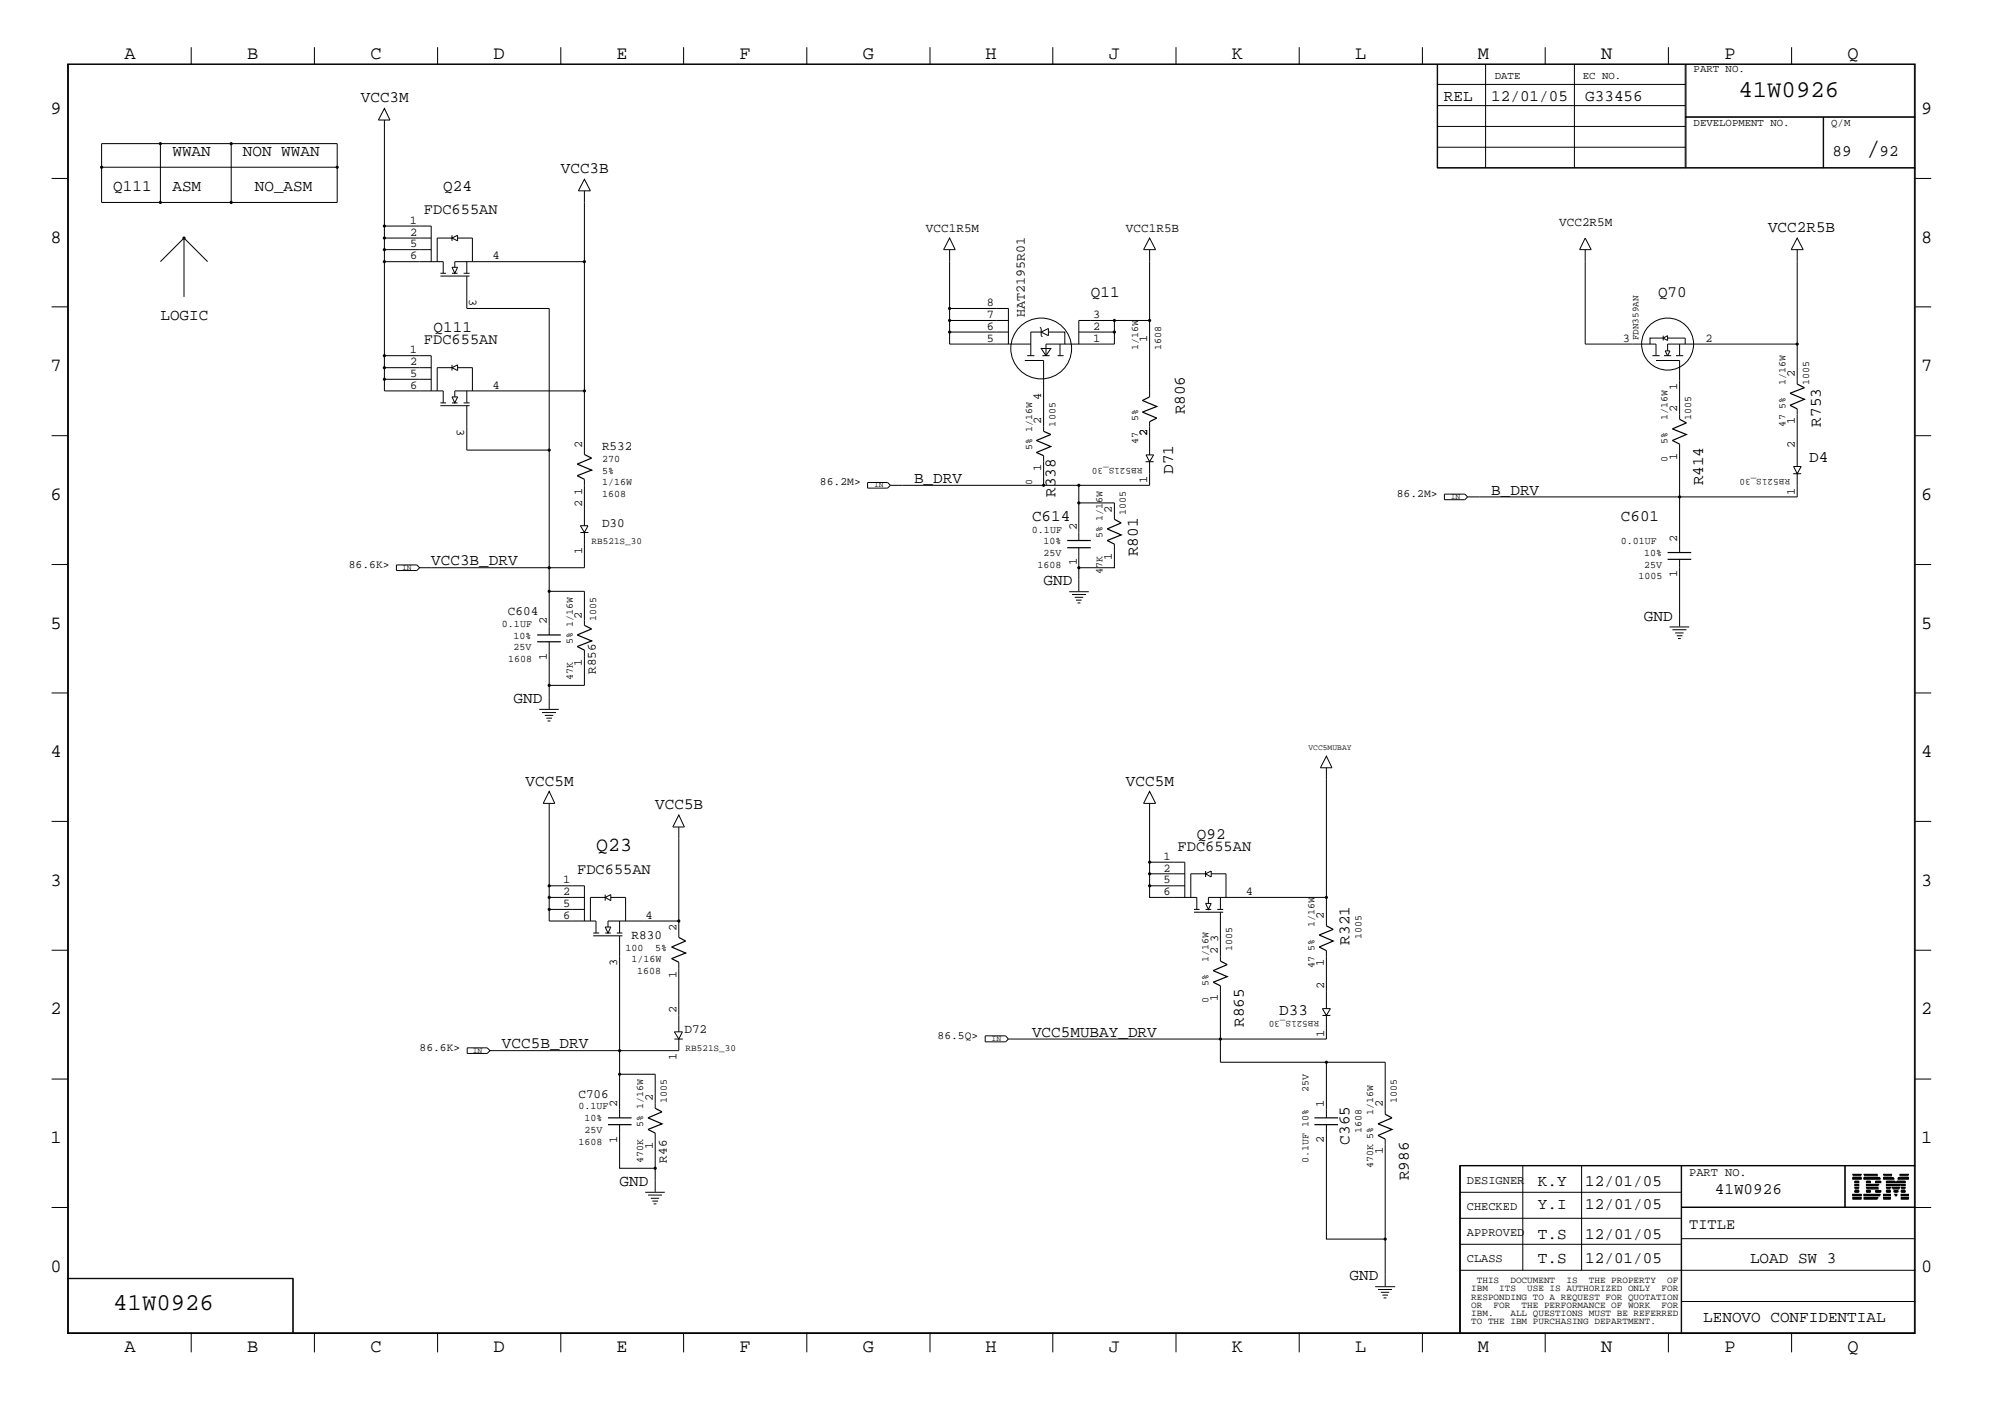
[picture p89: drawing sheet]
<svg xmlns="http://www.w3.org/2000/svg" width="423mm" height="300mm" viewBox="0 0 423 300" stroke-linecap="round" stroke-linejoin="round" font-family="sans-serif">
<defs><g id="words">
<text font-size="5.2" x="395" y="32.9">/</text>
<g font-size="5.1">
<text x="368" y="20.5">41W0926</text>
<text x="24" y="277.2">41W0926</text>
</g>
<text font-size="4.2" x="126.2" y="180">Q23</text>
<g font-size="4">
<text x="26.3" y="12.5">A</text>
<text x="52.3" y="12.5">B</text>
<text x="78.4" y="12.5">C</text>
<text x="104.5" y="12.5">D</text>
<text x="130.5" y="12.5">E</text>
<text x="156.5" y="12.5">F</text>
<text x="182.6" y="12.5">G</text>
<text x="208.6" y="12.5">H</text>
<text x="234.7" y="12.5">J</text>
<text x="260.8" y="12.5">K</text>
<text x="286.9" y="12.5">L</text>
<text x="312.8" y="12.5">M</text>
<text x="338.9" y="12.5">N</text>
<text x="365" y="12.5">P</text>
<text x="391.1" y="12.5">Q</text>
<text x="10.7" y="24.1">9</text>
<text x="406.7" y="24.1">9</text>
<text x="10.7" y="51.4">8</text>
<text x="406.7" y="51.4">8</text>
<text x="10.7" y="78.6">7</text>
<text x="406.7" y="78.6">7</text>
<text x="10.7" y="105.8">6</text>
<text x="406.7" y="105.8">6</text>
<text x="10.7" y="133.1">5</text>
<text x="406.7" y="133.1">5</text>
<text x="10.7" y="160.2">4</text>
<text x="406.7" y="160.2">4</text>
<text x="10.7" y="187.5">3</text>
<text x="406.7" y="187.5">3</text>
<text x="10.7" y="214.6">2</text>
<text x="406.7" y="214.6">2</text>
<text x="10.7" y="241.9">1</text>
<text x="406.7" y="241.9">1</text>
<text x="10.7" y="269.2">0</text>
<text x="406.7" y="269.2">0</text>
<text x="26.3" y="286.2">A</text>
<text x="52.3" y="286.2">B</text>
<text x="78.4" y="286.2">C</text>
<text x="104.5" y="286.2">D</text>
<text x="130.5" y="286.2">E</text>
<text x="156.5" y="286.2">F</text>
<text x="182.6" y="286.2">G</text>
<text x="208.6" y="286.2">H</text>
<text x="234.7" y="286.2">J</text>
<text x="260.8" y="286.2">K</text>
<text x="286.9" y="286.2">L</text>
<text x="312.8" y="286.2">M</text>
<text x="338.9" y="286.2">N</text>
<text x="365" y="286.2">P</text>
<text x="391.1" y="286.2">Q</text>
</g>
<g font-size="3.4">
<text x="76.4" y="21.7">VCC3M</text>
<text x="305.6" y="21.4">REL</text>
<text x="315.6" y="21.4">12/01/05</text>
<text x="335.5" y="21.4">G33456</text>
<text x="36.5" y="32.9">WWAN</text>
<text x="51.4" y="32.9">NON WWAN</text>
<text x="387.9" y="32.9">89</text>
<text x="397.8" y="32.9">92</text>
<text x="24" y="40.4">Q111</text>
<text x="36.5" y="40.4">ASM</text>
<text x="53.9" y="40.4">NO_ASM</text>
<text x="93.8" y="40.4">Q24</text>
<text x="118.7" y="36.7">VCC3B</text>
<text x="374.2" y="49.1">VCC2R5B</text>
<text x="230.9" y="62.8">Q11</text>
<text x="350.9" y="62.8">Q70</text>
<text x="34" y="67.8">LOGIC</text>
<text x="91.8" y="70.3">Q111</text>
<text x="250.8" y="87.7" transform="rotate(-90 250.8 87.7)">R806</text>
<text x="385.4" y="90.3" transform="rotate(-90 385.4 90.3)">R753</text>
<text x="248.3" y="100.2" transform="rotate(-90 248.3 100.2)">D71</text>
<text x="382.9" y="97.7">D4</text>
<text x="193.5" y="102.2">B_DRV</text>
<text x="223.4" y="105.2" transform="rotate(-90 223.4 105.2)">R338</text>
<text x="315.6" y="104.7">B_DRV</text>
<text x="360.5" y="102.7" transform="rotate(-90 360.5 102.7)">R414</text>
<text x="218.4" y="110.2">C614</text>
<text x="343.1" y="110.2">C601</text>
<text x="91.3" y="119.6">VCC3B_DRV</text>
<text x="240.9" y="117.7" transform="rotate(-90 240.9 117.7)">R801</text>
<text x="220.9" y="123.9">GND</text>
<text x="348" y="131.3">GND</text>
<text x="108.7" y="148.8">GND</text>
<text x="111.3" y="166.3">VCC5M</text>
<text x="238.3" y="166.3">VCC5M</text>
<text x="138.7" y="171.3">VCC5B</text>
<text x="253.3" y="177.5">Q92</text>
<text x="285.7" y="199.9" transform="rotate(-90 285.7 199.9)">R321</text>
<text x="270.8" y="214.9">D33</text>
<text x="106.3" y="221.8">VCC5B_DRV</text>
<text x="218.4" y="219.4">VCC5MUBAY_DRV</text>
<text x="263.3" y="217.3" transform="rotate(-90 263.3 217.3)">R865</text>
<text x="285.7" y="242.2" transform="rotate(-90 285.7 242.2)">C365</text>
<text x="131.1" y="251">GND</text>
<text x="298.2" y="249.8" transform="rotate(-90 298.2 249.8)">R986</text>
<text x="325.5" y="251">K.Y</text>
<text x="335.5" y="251">12/01/05</text>
<text x="325.5" y="255.9">Y.I</text>
<text x="335.5" y="255.9">12/01/05</text>
<text x="363" y="252.7">41W0926</text>
<text x="325.5" y="262.2">T.S</text>
<text x="335.5" y="262.2">12/01/05</text>
<text x="325.5" y="267.2">T.S</text>
<text x="335.5" y="267.2">12/01/05</text>
<text x="370.4" y="267.2">LOAD SW 3</text>
<text x="285.7" y="270.9">GND</text>
<text x="360.5" y="279.7">LENOVO CONFIDENTIAL</text>
</g>
<g font-size="3.2">
<text x="89.7" y="45.4">FDC655AN</text>
<text x="89.7" y="72.8">FDC655AN</text>
<text x="122.2" y="184.9">FDC655AN</text>
<text x="249.3" y="180">FDC655AN</text>
<text x="357.5" y="260">TITLE</text>
</g>
<text font-size="2.8" x="216.9" y="67.1" transform="rotate(-90 216.9 67.1)">HAT2195R01</text>
<g font-size="2.7">
<text x="330" y="47.8">VCC2R5M</text>
<text x="196" y="49.1">VCC1R5M</text>
<text x="238.3" y="49.1">VCC1R5B</text>
<text x="127.4" y="95.2">R532</text>
<text x="127.4" y="111.4">D30</text>
<text x="107.5" y="130.1">C604</text>
<text x="126.2" y="142.6" transform="rotate(-90 126.2 142.6)">R856</text>
<text x="133.7" y="198.6">R830</text>
<text x="144.9" y="218.6">D72</text>
<text x="122.4" y="232.3">C706</text>
<text x="141.1" y="246" transform="rotate(-90 141.1 246)">R46</text>
</g>
<g font-size="2.5">
<text x="86.8" y="47.3">1</text>
<text x="86.8" y="52.3">5</text>
<text x="86.8" y="49.9">2</text>
<text x="86.8" y="54.9">6</text>
<text x="104.2" y="54.9">4</text>
<text x="99.3" y="63.3" transform="rotate(90 99.3 63.3)">3</text>
<text x="208.9" y="64.9">8</text>
<text x="208.9" y="69.8">6</text>
<text x="208.9" y="67.3">7</text>
<text x="231.4" y="69.8">2</text>
<text x="231.4" y="67.3">3</text>
<text x="86.8" y="74.8">1</text>
<text x="86.8" y="77.3">2</text>
<text x="208.9" y="72.3">5</text>
<text x="231.4" y="72.3">1</text>
<text x="242.8" y="72.3" transform="rotate(-90 242.8 72.3)">1</text>
<text x="343.5" y="72.3">3</text>
<text x="361" y="72.3">2</text>
<text x="86.8" y="79.8">5</text>
<text x="86.8" y="82.3">6</text>
<text x="104.2" y="82.3">4</text>
<text x="355" y="82.5" transform="rotate(-90 355 82.5)">1</text>
<text x="379.9" y="79.8" transform="rotate(-90 379.9 79.8)">2</text>
<text x="220.4" y="84.8" transform="rotate(-90 220.4 84.8)">4</text>
<text x="220.4" y="89.7" transform="rotate(-90 220.4 89.7)">2</text>
<text x="355" y="87.2" transform="rotate(-90 355 87.2)">2</text>
<text x="379.9" y="89.7" transform="rotate(-90 379.9 89.7)">1</text>
<text x="96.7" y="90.8" transform="rotate(90 96.7 90.8)">3</text>
<text x="123.2" y="94.7" transform="rotate(-90 123.2 94.7)">2</text>
<text x="242.8" y="92.3" transform="rotate(-90 242.8 92.3)">2</text>
<text x="379.9" y="94.7" transform="rotate(-90 379.9 94.7)">2</text>
<text x="220.4" y="99.7" transform="rotate(-90 220.4 99.7)">1</text>
<text x="355" y="97.3" transform="rotate(-90 355 97.3)">1</text>
<text x="123.2" y="107.2" transform="rotate(-90 123.2 107.2)">2</text>
<text x="123.2" y="104.7" transform="rotate(-90 123.2 104.7)">1</text>
<text x="242.8" y="102.2" transform="rotate(-90 242.8 102.2)">1</text>
<text x="379.9" y="104.7" transform="rotate(-90 379.9 104.7)">1</text>
<text x="227.9" y="112.2" transform="rotate(-90 227.9 112.2)">2</text>
<text x="235.4" y="108.5" transform="rotate(-90 235.4 108.5)">2</text>
<text x="123.2" y="117.2" transform="rotate(-90 123.2 117.2)">1</text>
<text x="227.9" y="119.6" transform="rotate(-90 227.9 119.6)">1</text>
<text x="235.4" y="118.4" transform="rotate(-90 235.4 118.4)">1</text>
<text x="355" y="114.6" transform="rotate(-90 355 114.6)">2</text>
<text x="355" y="122.2" transform="rotate(-90 355 122.2)">1</text>
<text x="123.2" y="130.9" transform="rotate(-90 123.2 130.9)">2</text>
<text x="115.7" y="132.1" transform="rotate(-90 115.7 132.1)">2</text>
<text x="115.7" y="139.6" transform="rotate(-90 115.7 139.6)">1</text>
<text x="123.2" y="140.9" transform="rotate(-90 123.2 140.9)">1</text>
<text x="246.3" y="181.9">1</text>
<text x="246.3" y="184.5">2</text>
<text x="119.2" y="191.9">5</text>
<text x="119.2" y="189.4">2</text>
<text x="119.2" y="186.9">1</text>
<text x="246.3" y="186.9">5</text>
<text x="246.3" y="189.4">6</text>
<text x="263.7" y="189.4">4</text>
<text x="119.2" y="194.4">6</text>
<text x="136.7" y="194.4">4</text>
<text x="143.2" y="196.9" transform="rotate(-90 143.2 196.9)">2</text>
<text x="280.2" y="194.4" transform="rotate(-90 280.2 194.4)">2</text>
<text x="257.8" y="201.9" transform="rotate(-90 257.8 201.9)">2</text>
<text x="257.8" y="199.4" transform="rotate(-90 257.8 199.4)">3</text>
<text x="130.6" y="204.4" transform="rotate(-90 130.6 204.4)">3</text>
<text x="143.2" y="206.9" transform="rotate(-90 143.2 206.9)">1</text>
<text x="280.2" y="204.4" transform="rotate(-90 280.2 204.4)">1</text>
<text x="280.2" y="209.4" transform="rotate(-90 280.2 209.4)">2</text>
<text x="143.2" y="214.4" transform="rotate(-90 143.2 214.4)">2</text>
<text x="257.8" y="211.9" transform="rotate(-90 257.8 211.9)">1</text>
<text x="280.2" y="219.4" transform="rotate(-90 280.2 219.4)">1</text>
<text x="143.2" y="224.4" transform="rotate(-90 143.2 224.4)">1</text>
<text x="138.2" y="233.1" transform="rotate(-90 138.2 233.1)">2</text>
<text x="130.6" y="234.3" transform="rotate(-90 130.6 234.3)">2</text>
<text x="280.2" y="234.3" transform="rotate(-90 280.2 234.3)">1</text>
<text x="292.7" y="234.3" transform="rotate(-90 292.7 234.3)">2</text>
<text x="130.6" y="241.8" transform="rotate(-90 130.6 241.8)">1</text>
<text x="138.2" y="243.1" transform="rotate(-90 138.2 243.1)">1</text>
<text x="280.2" y="241.8" transform="rotate(-90 280.2 241.8)">2</text>
<text x="292.7" y="244.3" transform="rotate(-90 292.7 244.3)">1</text>
<text x="310.5" y="250.6">DESIGNER</text>
<text x="357.5" y="248.8">PART NO.</text>
<text x="310.5" y="256.1">CHECKED</text>
<text x="310.5" y="261.5">APPROVED</text>
<text x="310.5" y="267">CLASS</text>
</g>
<g font-size="2.4">
<text x="173.6" y="102.7">86.2M&gt;</text>
<text x="295.7" y="105.2">86.2M&gt;</text>
<text x="73.8" y="120.1">86.6K&gt;</text>
<text x="198.5" y="219.9">86.5Q&gt;</text>
<text x="88.8" y="222.3">86.6K&gt;</text>
</g>
<g font-size="2.3">
<text x="316.4" y="16.7">DATE</text>
<text x="335" y="16.7">EC NO.</text>
<text x="358.5" y="15.2">PART NO.</text>
<text x="358.5" y="26.6">DEVELOPMENT NO.</text>
<text x="387.6" y="26.6">Q/M</text>
</g>
<g font-size="2.1">
<text x="240.9" y="74.2" transform="rotate(-90 240.9 74.2)">1/16W</text>
<text x="245.8" y="74" transform="rotate(-90 245.8 74)">1608</text>
<text x="378" y="81.5" transform="rotate(-90 378 81.5)">1/16W</text>
<text x="382.9" y="81.5" transform="rotate(-90 382.9 81.5)">1005</text>
<text x="240.9" y="89.1" transform="rotate(-90 240.9 89.1)">5%</text>
<text x="353" y="89" transform="rotate(-90 353 89)">1/16W</text>
<text x="358" y="89" transform="rotate(-90 358 89)">1005</text>
<text x="378" y="86.5" transform="rotate(-90 378 86.5)">5%</text>
<text x="218.4" y="95.2" transform="rotate(-90 218.4 95.2)">5% 1/16W</text>
<text x="223.4" y="90.3" transform="rotate(-90 223.4 90.3)">1005</text>
<text x="240.9" y="94" transform="rotate(-90 240.9 94)">47</text>
<text x="353" y="94" transform="rotate(-90 353 94)">5%</text>
<text x="378" y="90.3" transform="rotate(-90 378 90.3)">47</text>
<text x="127.4" y="100.2">5%</text>
<text x="127.4" y="97.7">270</text>
<text x="353" y="97.7" transform="rotate(-90 353 97.7)">0</text>
<text x="127.4" y="102.7">1/16W</text>
<text x="127.4" y="105.2">1608</text>
<text x="218.4" y="102.7" transform="rotate(-90 218.4 102.7)">0</text>
<text x="218.4" y="112.7">0.1UF</text>
<text x="233.3" y="113.9" transform="rotate(-90 233.3 113.9)">5% 1/16W</text>
<text x="238.3" y="109" transform="rotate(-90 238.3 109)">1005</text>
<text x="220.9" y="117.7">25V</text>
<text x="220.9" y="115.1">10%</text>
<text x="343.1" y="115.1">0.01UF</text>
<text x="348" y="117.7">10%</text>
<text x="219.6" y="120.1">1608</text>
<text x="233.3" y="121.4" transform="rotate(-90 233.3 121.4)">47K</text>
<text x="346.8" y="122.6">1005</text>
<text x="348" y="120.1">25V</text>
<text x="126.2" y="131.3" transform="rotate(-90 126.2 131.3)">1005</text>
<text x="106.3" y="132.6">0.1UF</text>
<text x="108.7" y="137.6">25V</text>
<text x="108.7" y="135.1">10%</text>
<text x="121.2" y="136.3" transform="rotate(-90 121.2 136.3)">5% 1/16W</text>
<text x="107.5" y="140.1">1608</text>
<text x="121.2" y="143.8" transform="rotate(-90 121.2 143.8)">47K</text>
<text x="278.2" y="196.2" transform="rotate(-90 278.2 196.2)">1/16W</text>
<text x="132.4" y="201.2">100</text>
<text x="133.7" y="203.6">1/16W</text>
<text x="138.7" y="201.2">5%</text>
<text x="255.8" y="203.6" transform="rotate(-90 255.8 203.6)">1/16W</text>
<text x="260.8" y="201.2" transform="rotate(-90 260.8 201.2)">1005</text>
<text x="278.2" y="201.2" transform="rotate(-90 278.2 201.2)">5%</text>
<text x="288.2" y="198.6" transform="rotate(-90 288.2 198.6)">1005</text>
<text x="134.9" y="206.2">1608</text>
<text x="255.8" y="208.6" transform="rotate(-90 255.8 208.6)">5%</text>
<text x="278.2" y="204.9" transform="rotate(-90 278.2 204.9)">47</text>
<text x="255.8" y="212.3" transform="rotate(-90 255.8 212.3)">0</text>
<text x="141.1" y="233.5" transform="rotate(-90 141.1 233.5)">1005</text>
<text x="276.9" y="231.1" transform="rotate(-90 276.9 231.1)">25V</text>
<text x="295.7" y="233.5" transform="rotate(-90 295.7 233.5)">1005</text>
<text x="122.4" y="234.8">0.1UF</text>
<text x="123.7" y="239.8">25V</text>
<text x="123.7" y="237.3">10%</text>
<text x="136.1" y="238.5" transform="rotate(-90 136.1 238.5)">5% 1/16W</text>
<text x="288.2" y="239.9" transform="rotate(-90 288.2 239.9)">1608</text>
<text x="290.7" y="236.1" transform="rotate(-90 290.7 236.1)">1/16W</text>
<text x="122.4" y="242.2">1608</text>
<text x="136.1" y="246" transform="rotate(-90 136.1 246)">470K</text>
<text x="276.9" y="246.1" transform="rotate(-90 276.9 246.1)">0.1UF 10%</text>
<text x="290.7" y="247.2" transform="rotate(-90 290.7 247.2)">470K 5%</text>
</g>
<g font-size="2">
<text x="346.8" y="72.1" transform="rotate(-90 346.8 72.1)">FDN359AN</text>
<text x="241.8" y="99" transform="rotate(180 241.8 99)">RB521S_30</text>
<text x="378.9" y="101.4" transform="rotate(180 378.9 101.4)">RB521S_30</text>
<text x="125.2" y="115.1">RB521S_30</text>
<text x="279.2" y="216.1" transform="rotate(180 279.2 216.1)">RB521S_30</text>
<text x="145.1" y="222.3">RB521S_30</text>
<text x="311.4" y="273.2">IBM</text>
<text x="311.4" y="275">RESPONDING TO A REQUEST FOR QUOTATION</text>
<text x="312.6" y="271.4">THIS</text>
<text x="317.3" y="273.2">ITS</text>
<text x="319.7" y="271.4">DOCUMENT</text>
<text x="323.3" y="273.2">USE IS AUTHORIZED ONLY</text>
<text x="331.6" y="271.4">IS</text>
<text x="336.3" y="271.4">THE PROPERTY</text>
<text x="351.7" y="273.2">FOR</text>
<text x="352.9" y="271.4">OF</text>
<text x="311.4" y="276.7">OR</text>
<text x="311.4" y="278.6">IBM.</text>
<text x="311.4" y="280.2">TO THE IBM PURCHASING DEPARTMENT.</text>
<text x="316.1" y="276.7">FOR</text>
<text x="319.7" y="278.6">ALL QUESTIONS MUST BE REFERRED</text>
<text x="322.1" y="276.7">THE PERFORMANCE OF WORK</text>
<text x="351.7" y="276.7">FOR</text>
</g>
<g font-size="1.7">
<text x="185" y="103.1">IN</text>
<text x="307.1" y="105.6">IN</text>
<text x="85.1" y="120.6">IN</text>
<text x="276.9" y="158.7">VCC5MUBAY</text>
<text x="209.9" y="220.2">IN</text>
<text x="100.1" y="222.8">IN</text>
</g>
</g></defs>
<g fill="none" stroke="#000" stroke-width=".25">
<path d="M123.7 96.2l1.5 .7-3 1.3 3 1.3-3 1.2 1.5 .7M220.9 91.3l1.5 .6-3 1.3 3 1.3-3 1.3 1.5 .6M243.3 84l-1.5 .8 3.1 1.2-3.1 1.2 3.1 1.3-1.6 .7M355.5 88.7l1.5 .8-3 1.3 3 1.1-3 1.3 1.5 .8M380.4 81.3l1.5 .7-3 1.2 3 1.3-3 1.3 1.5 .7M225.9 115.9h5M225.9 114.4h5M235.9 109.9l1.4 .8-2.9 1.2 2.9 1.3-2.9 1.2 1.5 .7M353 118.4h5M353 116.9h5M113.7 135.8h5M113.7 134.4h5"/>
<path d="M123.7 132.3l1.5 .8-3 1.3 3 1.2-3 1.2 1.5 .8M143.7 198.4l1.4 .7-2.9 1.3 2.9 1.3-2.9 1.2 1.5 .7M280.8 195.9l1.4 .8-3 1.2 3 1.2-3 1.3 1.6 .8M258.3 203.4l1.5 .7-3 1.3 3 1.3-3 1.2 1.5 .7M128.7 238h5M128.7 236.6h5M138.7 234.5l1.4 .8-2.9 1.3 2.9 1.2-2.9 1.2 1.5 .8M278.2 238h5M278.2 236.6h5M293.2 235.8l1.4 .8-2.9 1.2 2.9 1.2-2.9 1.3 1.5 .7"/>
</g>
<g fill="none" stroke="#000" stroke-width=".21">
<path d="M14.3 13.5h391.1v268.7h-391.1zM14.5 13.6h390.7v268.4h-390.7zM40.5 10v3.5M66.5 10v3.5M92.6 10v3.5M118.7 10v3.5M144.7 10v3.5M170.8 10v3.5M196.9 10v3.5M222.8 10v3.5M248.9 10v3.5M275 10v3.5"/>
<path d="M301.1 10v3.5M304.2 13.5v22.1h101.2M304.2 17.9h52.5M304.3 13.5v22.1M314.5 13.5v22.1M327.1 10v3.5M333.2 13.5v22.1M353.1 10v3.5M356.7 13.5v22.1M356.9 13.5v22.1M379.2 10v3.5M10.9 37.8h3.4"/>
<path d="M21.5 30.4h49.9v12.4h-49.9zM21.5 35.4h49.9M34 30.4v12.4M48.9 30.4v12.4M81.4 22.9l1.2 2.5h-2.5zM81.4 25.4v25M123.7 37.9l1.3 2.5h-2.6zM304.2 35.5h101.2M304.2 26.8h52.5M304.2 22.4h52.5M304.3 31.2h52.4M356.7 24.8h48.7"/>
<path d="M356.7 24.7h48.7M385.9 24.8v10.8M386 24.8v10.8M405.4 37.8h3.4M38.9 50.4l-4.9 5M38.9 50.4v12.4M38.9 50.4l5 5M81.4 55.4v24.9M81.4 47.8h9.9v7.6M81.4 55.4h12.4v2.4M91.3 52.8h-9.9v2.6M91.3 50.4h-9.9v2.4"/>
<path d="M93.2 57.8h1.2M93.2 58.4h6.2M95.7 56.6h1.2l-.6 1.2zM95.7 50.4l1.2-.6v1.2zM95.7 49.8v1.2M95.7 50.4h-3.2v5M95.7 57.8h1.2M96.9 50.4h3.1v5M98.1 57.8h1.3M98.8 58.4v6.9h17.4v30M98.8 55.4v2.4M123.7 40.4v55.8"/>
<path d="M123.7 55.4h-27.4v1.2M201 50.4l1.2 2.4h-2.5zM201 52.8v12.5M243.3 50.4l1.3 2.4h-2.5zM243.3 52.8v31.2M335.5 50.4l1.3 2.4h-2.5zM335.5 52.8v20h15v2.5M380.4 50.4l1.3 2.4h-2.6zM380.4 52.8v28.5M10.9 64.9h3.4M81.4 75.3h9.9v7.4M81.4 77.8h9.9"/>
<path d="M95.7 77.8l1.2-.6v1.2zM95.7 77.2v1.2M95.7 77.8h-3.2v4.9M96.9 77.8h3.1v4.9M201 65.3v2.5h12.4M201 67.8v2.5h12.4M201 70.3v2.5h17.2M201 65.3h12.4v7.5M216.9 76.3h4v15M217.4 75.3h1.5M220.1 69.3l.3 .2v1.5l.2 .3M220.4 73.7h2l-1 1.6z"/>
<path d="M220.4 70.3l1.5-.8v1.5zM220.4 70.3h-2.2v5M220.6 75.3h1.6M221.9 70.3h3.5v2.5M223.9 75.3h1.2M224.4 72.8v2.5M235.9 67.8v2.5h-7.6M235.9 70.3v2.5h-14.5v2.5M243.3 67.8h-15v5M349.8 75.3h1.5M350.5 76.3h5v12.4M352 71.5h-2.7v1.3"/>
<path d="M352 71v1.1M352 71.5l1-.5v1.1zM352.2 75.3h1.5M352.5 74.3h1l-.5 1zM353 71.5h3.7v1.3M354.8 75.3h1.5M355.5 72.8v2.5M380.4 72.8h-27.4v1.5M405.4 64.9h3.4M10.9 92.2h3.4M91.3 80.3h-9.9v2.4h12.4v2.6M93.2 85.3h1.2"/>
<path d="M93.2 85.9h6.2M95.7 84h1.2l-.6 1.3zM95.7 85.3h1.2M98.1 85.3h1.3M98.8 82.7v2.6M98.8 85.9v9.4h17.4M116.2 95.3v24.8h-27.4M123.7 82.7h-27.4v1.3M220.9 96.4v6.3M242.5 97.7h1.7M242.6 96.3h1.6l-.9 1.4zM243.3 89.2v7.1"/>
<path d="M243.3 97.7v5h-54.8M355.5 94v22.9M379.6 98.7h1.7l-.9 1.5zM380.4 86.5v12.2M405.4 92.2h3.4M10.9 119.5h3.4M83.9 119.5h4.3l.6 .6-.6 .6h-4.3zM122.9 111.3h1.6l-.8 1.4zM122.9 112.7h1.6M123.7 101.4v9.9M123.7 112.7v7.4h-7.5v14.3M183.6 102.1h4.3l.6 .6-.6 .6h-4.3z"/>
<path d="M228.3 102.7v11.7M228.3 106.4h7.6v3.5M235.9 115.1v5h-7.6v-4.2M305.7 104.6h4.3l.6 .6-.6 .5h-4.3zM355.5 118.4v14.2M379.6 100.2h1.7M380.4 100.2v5h-69.8M405.4 119.5h3.4M116.2 125.1h7.5v7.2M116.2 135.8v14.2M123.7 137.6v7.4h-7.5M226.3 125.2h4.2"/>
<path d="M226.9 125.8h3M227.5 126.4h1.8M227.8 127h1.1M228.1 127.6h.6M228.3 120.1v5M353.4 132.7h4.1M354 133.3h3M354.6 133.9h1.8M354.9 134.5h1.2M355.2 135.1h.6M10.9 146.6h3.4M114.1 150.1h4.2"/>
<path d="M114.7 150.8h3M115.3 151.4h1.8M115.7 152h1.1M115.9 152.6h.6M405.4 146.6h3.4M10.9 173.8h3.4M116.2 167.5l1.2 2.5h-2.4zM116.2 170v17.5M143.7 172.5l1.2 2.5h-2.5zM143.7 175v19.9h-15v1.3M243.3 167.5l1.3 2.5h-2.5zM243.3 170v14.9"/>
<path d="M280.8 160l1.1 2.5h-2.4zM280.8 162.5v33.4M405.4 173.8h3.4M116.2 189.9v-2.4h7.5v7.4M123.7 192.4h-7.5v2.5h10v2.5M123.7 189.9h-7.5v2.5M125.6 197.4h1.2M125.6 198h6.1M128.1 196.2h1.2l-.6 1.2zM128.1 189.9l1.2-.6v1.3zM128.1 189.9h-3.1v5M128.1 189.3v1.3"/>
<path d="M128.1 197.4h1.2M129.3 189.9h3.1v5M130.6 197.4h1.1M131.1 198v24.3h12.6v-2.4M131.1 194.9v2.5M143.7 194.9v3.5M243.3 184.9v5h10v2.5M243.3 182.5h7.5v7.4M243.3 184.9h7.5M243.3 187.5h7.5M252.7 192.4h1.2M252.7 193h6.2"/>
<path d="M255.2 191.2h1.2l-.6 1.2zM255.2 184.9l1.2-.6v1.3zM255.2 184.3v1.3M255.2 192.4h1.2M255.2 184.9h-3.1v5M256.4 184.9h3.1v5M257.6 192.4h1.3M258.3 189.9v2.5M258.3 193v10.4M280.8 189.9h-25v1.3M10.9 201.1h3.4M142.7 218.4h1.7l-.7 1.5z"/>
<path d="M142.7 219.9h1.8M143.7 203.6v14.8M208.5 219.2h4.4l.5 .7-.5 .6h-4.4zM258.3 208.6v16.2h34.9v11M279.9 213.4h1.7l-.8 1.5zM279.9 214.9h1.7M280.8 201.2v12.2M280.8 214.9v5h-67.4M405.4 201.1h3.4M10.9 228.3h3.4M98.9 221.7h4.2l.6 .6-.6 .6h-4.2zM103.7 222.3h27.4v14.3"/>
<path d="M131.1 238v9.2h7.6v5M131.1 227.3h7.6v7.2M138.7 239.8v7.4M280.8 238v24.2h12.4M280.8 224.8v11.8M405.4 228.3h3.4M10.9 255.5h3.4M136.6 252.3h4.1M137.2 252.9h2.9M137.8 253.6h1.7M138.1 254.2h1.2M138.3 254.8h.6"/>
<path d="M293.2 241v31.2M308.9 252.3h47M308.9 246.7h96.5M308.9 257.8h47M309.1 246.6v35.4M322.3 246.6v22.2M334.8 246.6v22.2M355.9 246.6v35.4M355.9 255.4h49.5M355.9 255.5h52.9M390.5 246.6v8.9M390.6 246.6v8.9"/>
<path d="M392.2 253.7h1.8zM392.2 253.6h1.8zM392.2 253.4l1.8 .1zM392.2 253l1.8 .1zM392.2 252.8l1.8 .1zM392.2 252.7l1.8 .1zM392.2 249.4l1.8 .1zM392.2 249.3l1.8 .1zM392.2 249.2l1.8 .1zM392.2 248.8h1.8zM392.2 248.7h1.8zM392.2 248.5l1.8 .1z"/>
<path d="M392.6 252.3h.8zM392.6 252.1l.8 .1zM392.6 252l.8 .1zM392.6 251.6h.8zM392.6 251.5h.8zM392.6 251.3l.8 .1zM392.6 250.9l.8 .1zM392.6 250.8h.8zM392.6 250.6l.8 .1zM392.6 250.2l.8 .1zM392.6 250l.8 .1zM392.6 249.9h.8z"/>
<path d="M394.5 253.7h2.8zM394.5 253.6h2.9zM394.5 253.4l3 .1zM394.5 248.8h3zM394.5 248.7h2.9zM394.5 248.5l2.8 .1zM394.5 253l3.3 .1zM394.5 252.8l3.4 .1zM394.5 252.7l3.4 .1zM394.5 249.4l3.4 .1zM394.5 249.3l3.4 .1zM394.5 249.2l3.3 .1z"/>
<path d="M395.1 251.6h2.6zM395.1 251.5h2.5zM395.1 251.3l2.4 .1zM395.1 250.9l2.4 .1zM395.1 250.8h2.5zM395.1 250.6l2.6 .1zM395.1 252.3h.8zM395.1 252.1l.8 .1zM395.1 252l.8 .1zM395.1 250.2l.8 .1zM395.1 250l.8 .1zM395.1 249.9h.8z"/>
<path d="M397 252.3h1.1zM397 252.1l1.1 .1zM397 252l1.1 .1zM397 250.2l1.1 .1zM397 250l1.1 .1zM397 249.9h1.1zM398.7 253.7h1.4zM398.7 253.6h1.4zM398.7 253.4l1.4 .1zM398.7 253l1.4 .1zM398.7 252.8l1.4 .1zM398.7 252.7l1.4 .1z"/>
<path d="M398.7 249.4l2.2 .1zM398.7 249.3l2.1 .1zM398.7 249.2l2 .1zM398.7 248.8h1.8zM398.7 248.7h1.8zM398.7 248.5l1.7 .1zM399.3 252.3h.8zM399.3 252.1l.8 .1zM399.3 252l.8 .1zM399.3 251.6h.8zM399.3 251.5h.8zM399.3 251.3l.8 .1z"/>
<path d="M399.3 250.9l.8 .1zM399.3 250.8h.8zM399.3 250.6l.8 .1zM399.3 250.2l1.9 .1zM399.3 250l1.9 .1zM399.3 249.9h1.8zM400.3 250.6l2 .1zM400.4 250.9l1.8 .1zM400.4 250.8h1.8zM400.5 251.3l1.6 .1zM400.6 251.5h1.5zM400.6 251.6h1.4z"/>
<path d="M400.9 252.1l.8 .1zM400.9 252l.8 .1zM401 252.3h.7zM401.1 252.7l.4 .1zM401.2 252.8l.3 .1zM401.2 253l.2 .1zM401.4 250.2l1.9 .1zM401.5 250l1.8 .1zM401.5 249.9h1.8zM401.7 249.4l2.2 .1zM401.8 249.3l2.1 .1zM401.8 249.2l2.1 .1z"/>
<path d="M402.1 248.8h1.8zM402.1 248.7h1.8zM402.2 248.5l1.7 .1zM402.4 253.7h1.5zM402.4 253.6h1.5zM402.4 253.4l1.5 .1zM402.4 253l1.5 .1zM402.4 252.8l1.5 .1zM402.4 252.7l1.5 .1zM402.4 252.3h.9zM402.4 252.1l.9 .1zM402.4 252l.9 .1z"/>
<path d="M402.4 251.6h.9zM402.4 251.5h.9zM402.4 251.3l.9 .1zM402.4 250.9l.9 .1zM402.4 250.8h.9zM402.4 250.6l.9 .1zM405.4 246.6h-96.5v35.4M14.3 270.5h47.8v11.5M14.3 270.6h47.8M62 270.5v11.5M291.1 272.3h4.2M291.7 272.9h2.9"/>
<path d="M292.3 273.5h1.7M292.6 274.1h1.2M292.9 274.7h.6M308.9 268.8h96.5M308.9 263.3h47M355.9 275.4h49.5M355.9 262.1h49.5M40.5 282v4.2M66.5 282v4.2M92.6 282v4.2M118.7 282v4.2M144.7 282v4.2"/>
<path d="M170.8 282v4.2M196.9 282v4.2M222.8 282v4.2M248.9 282v4.2M275 282v4.2M301.1 282v4.2M327.1 282v4.2M353.1 282v4.2M379.2 282v4.2"/>
<circle cx="220.4" cy="73.7" r="6.4"/>
<circle cx="353" cy="72.8" r="5.5"/>
</g>
<g fill="#000">
<circle cx="21.5" cy="35.4" r=".34"/>
<circle cx="34" cy="30.4" r=".34"/>
<circle cx="48.9" cy="30.4" r=".34"/>
<circle cx="71.4" cy="35.4" r=".34"/>
<circle cx="34" cy="42.8" r=".34"/>
<circle cx="38.9" cy="50.4" r=".34"/>
<circle cx="48.9" cy="42.8" r=".34"/>
<circle cx="81.4" cy="55.4" r=".34"/>
<circle cx="81.4" cy="52.8" r=".34"/>
<circle cx="81.4" cy="50.4" r=".34"/>
<circle cx="81.4" cy="47.8" r=".34"/>
<circle cx="123.7" cy="55.4" r=".34"/>
<circle cx="81.4" cy="75.3" r=".34"/>
<circle cx="81.4" cy="77.8" r=".34"/>
<circle cx="201" cy="67.8" r=".34"/>
<circle cx="201" cy="65.3" r=".34"/>
<circle cx="201" cy="70.3" r=".34"/>
<circle cx="235.9" cy="67.8" r=".34"/>
<circle cx="235.9" cy="70.3" r=".34"/>
<circle cx="243.3" cy="67.8" r=".34"/>
<circle cx="380.4" cy="72.8" r=".34"/>
<circle cx="81.4" cy="80.3" r=".34"/>
<circle cx="116.2" cy="95.2" r=".34"/>
<circle cx="123.7" cy="82.7" r=".34"/>
<circle cx="220.9" cy="102.7" r=".34"/>
<circle cx="228.3" cy="102.7" r=".34"/>
<circle cx="228.3" cy="106.4" r=".34"/>
<circle cx="355.5" cy="105.2" r=".34"/>
<circle cx="116.2" cy="125.1" r=".34"/>
<circle cx="116.2" cy="120.1" r=".34"/>
<circle cx="228.3" cy="120.1" r=".34"/>
<circle cx="116.2" cy="145" r=".34"/>
<circle cx="116.2" cy="187.5" r=".34"/>
<circle cx="116.2" cy="189.9" r=".34"/>
<circle cx="116.2" cy="192.4" r=".34"/>
<circle cx="143.7" cy="194.9" r=".34"/>
<circle cx="243.3" cy="182.5" r=".34"/>
<circle cx="243.3" cy="184.9" r=".34"/>
<circle cx="243.3" cy="187.5" r=".34"/>
<circle cx="280.8" cy="189.9" r=".34"/>
<circle cx="258.3" cy="219.9" r=".34"/>
<circle cx="131.1" cy="222.3" r=".34"/>
<circle cx="131.1" cy="227.3" r=".34"/>
<circle cx="280.8" cy="224.8" r=".34"/>
<circle cx="138.7" cy="247.2" r=".34"/>
<circle cx="293.2" cy="262.2" r=".34"/>
</g>
<use href="#words"/>
</svg>
